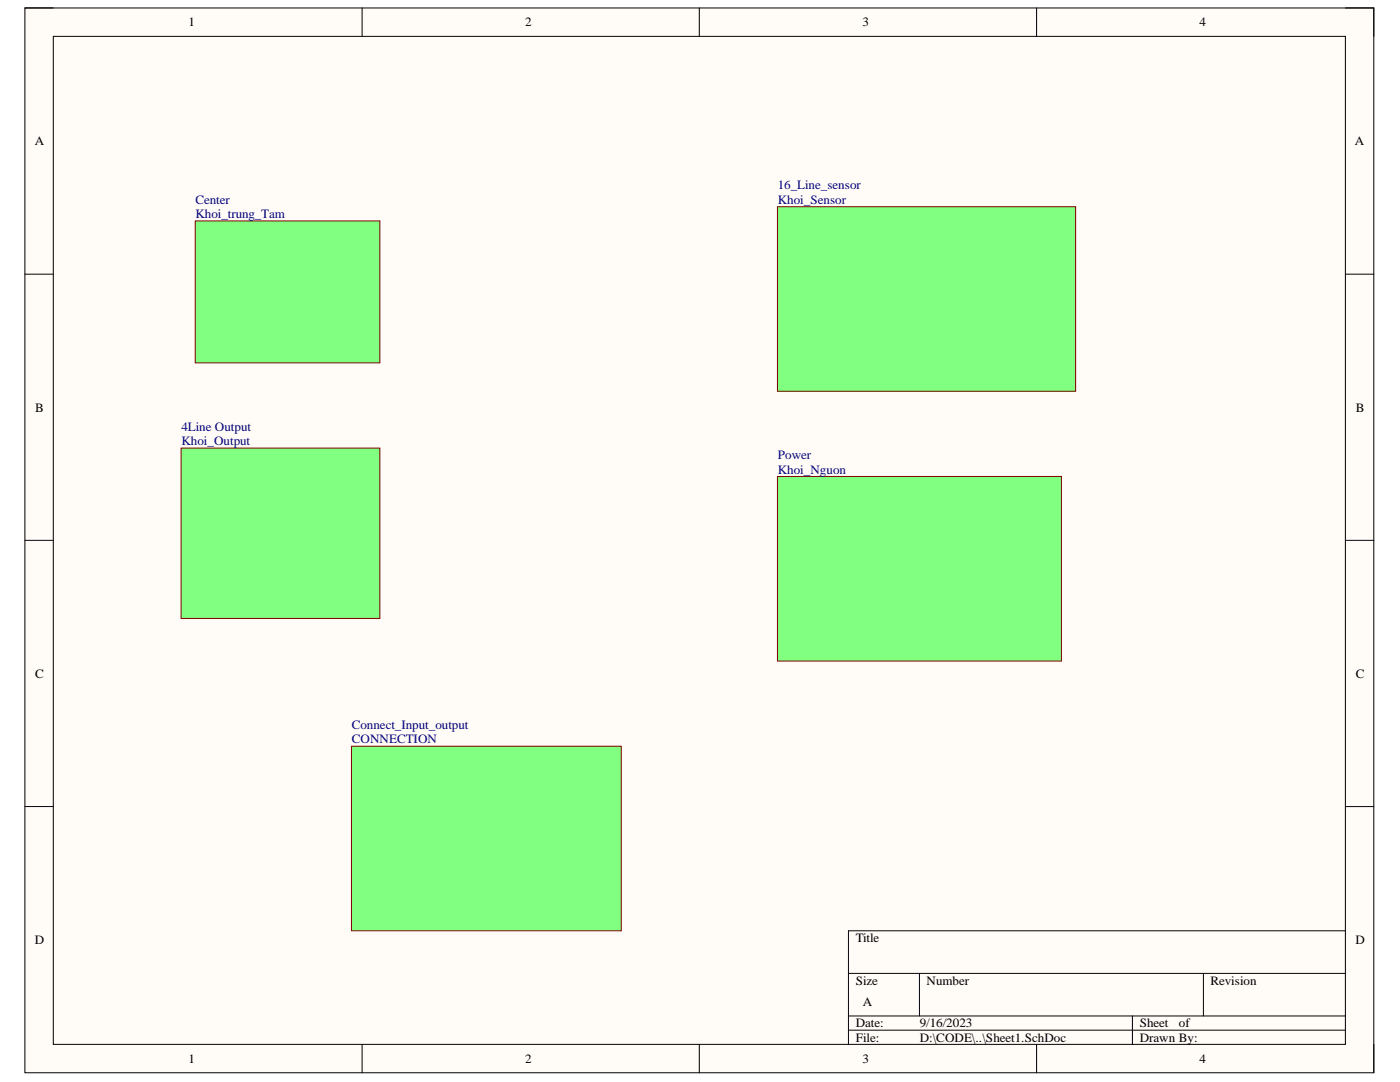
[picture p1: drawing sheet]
<svg xmlns="http://www.w3.org/2000/svg" width="279mm" height="216mm" viewBox="0 0 279 216" stroke-linecap="round" stroke-linejoin="round" font-family="sans-serif">
<defs><g id="words">
<g font-size="2.5">
<text x="37.6" y="5.2">1</text>
<text x="104.8" y="5.2">2</text>
<text x="172.1" y="5.2">3</text>
<text x="239.4" y="5.2">4</text>
<text x="6.9" y="29">A</text>
<text x="270.4" y="29">A</text>
<text x="7" y="82.1">B</text>
<text x="270.6" y="82.1">B</text>
<text x="7" y="135.2">C</text>
<text x="270.6" y="135.2">C</text>
<text x="6.9" y="188.3">D</text>
<text x="170.8" y="188">Title</text>
<text x="270.5" y="188.3">D</text>
<text x="170.8" y="196.5">Size</text>
<text x="184.9" y="196.5">Number</text>
<text x="241.6" y="196.5">Revision</text>
<text x="172.2" y="200.7">A</text>
<text x="170.8" y="205">Date:</text>
<text x="170.8" y="207.9">File:</text>
<text x="183.5" y="205">9/16/2023</text>
<text x="183.5" y="207.9">D:\CODE\..\Sheet1.SchDoc</text>
<text x="227.4" y="205">Sheet</text>
<text x="227.4" y="207.9">Drawn By:</text>
<text x="235.3" y="205">of</text>
<text x="37.6" y="212.1">1</text>
<text x="104.8" y="212.1">2</text>
<text x="172.1" y="212.1">3</text>
<text x="239.4" y="212.1">4</text>
</g>
<g font-size="2.5" fill="#000080">
<text x="39" y="40.7">Center</text>
<text x="155.2" y="37.8">16_Line_sensor</text>
<text x="155.2" y="40.7">Khoi_Sensor</text>
<text x="39" y="43.5">Khoi_trung_Tam</text>
<text x="36.2" y="86">4Line Output</text>
<text x="36.2" y="88.8">Khoi_Output</text>
<text x="155.2" y="91.7">Power</text>
<text x="155.2" y="94.5">Khoi_Nguon</text>
<text x="70.2" y="145.5">Connect_Input_output</text>
<text x="70.2" y="148.3">CONNECTION</text>
</g>
</g></defs>
<path d="M5 1.6h269.2v212.5h-269.2z" fill-rule="evenodd" fill="#fffcf8"/>
<path d="M5 1.6h269.2v212.5h-269.2z" fill="none" stroke="#000" stroke-width=".2"/>
<path d="M10.6 7.3h257.9v201.1h-257.9z" fill-rule="evenodd" fill="#fffcf8"/>
<g fill="none" stroke="#000" stroke-width=".2">
<path d="M5 1.6h5.6M10.6 7.3h257.9v201.1h-257.9zM72.3 1.6v5.7M139.6 1.6v5.7M206.9 1.6v5.7M268.5 1.6h5.7v5.7M5 54.7h5.6M268.5 54.7h5.7M5 107.8h5.6M268.5 107.8h5.7M5 160.9h5.6M268.5 160.9h5.7"/>
<path d="M169.3 194.2h99.2M183.5 194.2v8.5M240.2 194.2v8.5M268.5 185.7h-99.2v22.7M72.3 208.4v5.7M139.6 208.4v5.7M169.3 202.7h99.2M169.3 205.6h99.2M206.9 208.4v5.7M226 202.7v5.7M274.2 208.4v5.7"/>
</g>
<path d="M39 44.1h36.8v28.3h-36.8z" fill-rule="evenodd" fill="#80ff80"/>
<path d="M39 44.1h36.8v28.3h-36.8z" fill="none" stroke="#800000" stroke-width=".2"/>
<path d="M155.2 41.2h59.5v36.9h-59.5z" fill-rule="evenodd" fill="#80ff80"/>
<path d="M155.2 41.2h59.5v36.9h-59.5z" fill="none" stroke="#800000" stroke-width=".2"/>
<path d="M36.1 89.4h39.7v34h-39.7z" fill-rule="evenodd" fill="#80ff80"/>
<path d="M36.1 89.4h39.7v34h-39.7z" fill="none" stroke="#800000" stroke-width=".2"/>
<path d="M155.2 95.1h56.6v36.8h-56.6z" fill-rule="evenodd" fill="#80ff80"/>
<path d="M155.2 95.1h56.6v36.8h-56.6z" fill="none" stroke="#800000" stroke-width=".2"/>
<path d="M70.1 148.9h53.9v36.8h-53.9z" fill-rule="evenodd" fill="#80ff80"/>
<path d="M70.1 148.9h53.9v36.8h-53.9z" fill="none" stroke="#800000" stroke-width=".2"/>
<use href="#words"/>
</svg>
